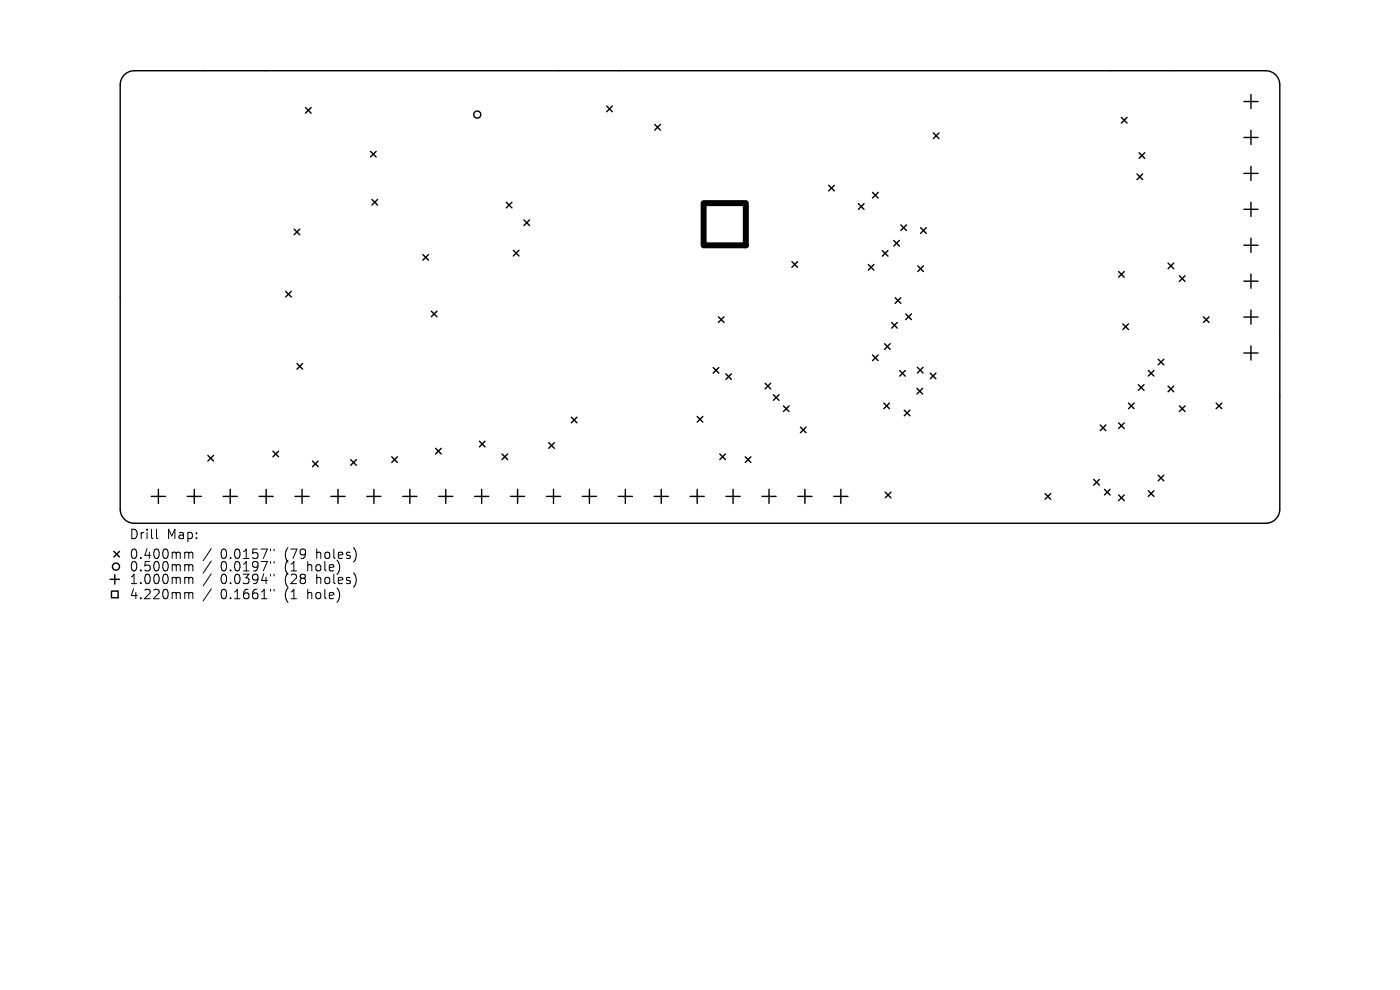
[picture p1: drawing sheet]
<svg xmlns="http://www.w3.org/2000/svg" width="297mm" height="210mm" viewBox="0 0 297 210" stroke-linecap="round" stroke-linejoin="round" font-family="sans-serif">
<defs><g id="words">
<g font-size="2.8">
<text x="27.4" y="114.7">Drill</text>
<text x="27.4" y="118.9">0.400mm</text>
<text x="35.4" y="114.7">Map:</text>
<text x="46.8" y="118.9">0.0157&quot;</text>
<text x="60.5" y="118.9">(79</text>
<text x="67.4" y="118.9">holes)</text>
<text x="27.4" y="121.5">0.500mm</text>
<text x="27.4" y="124.2">1.000mm</text>
<text x="46.8" y="121.5">0.0197&quot;</text>
<text x="46.8" y="124.2">0.0394&quot;</text>
<text x="60.5" y="121.5">(1</text>
<text x="60.5" y="124.2">(28</text>
<text x="65.5" y="121.5">hole)</text>
<text x="67.4" y="124.2">holes)</text>
<text x="27.4" y="127.4">4.220mm</text>
<text x="46.8" y="127.4">0.1661&quot;</text>
<text x="60.5" y="127.4">(1</text>
<text x="65.5" y="127.4">hole)</text>
</g>
</g></defs>
<g fill="none" stroke="#000" stroke-width=".3">
<path d="M26.4 15.9a3 3 0 0 1 2.1-.9h240a3 3 0 0 1 3 3v90a3 3 0 0 1-3 3h-240a3 3 0 0 1-3-3v-90a3 3 0 0 1 .9-2.1zM64.8 22.8l1.2 1.2M66 22.8l-1.2 1.2M78.6 32.1l1.2 1.2M79.8 32.1l-1.2 1.2M128.7 22.5l1.2 1.2M129.9 22.5l-1.2 1.2M138.9 26.4l1.2 1.2M140.1 26.4l-1.2 1.2M175.8 39.3l1.2 1.2M177 39.3l-1.2 1.2M198 28.2l1.2 1.2"/>
<path d="M199.2 28.2l-1.2 1.2M237.9 24.9l1.2 1.2M239.1 24.9l-1.2 1.2M241.2 36.9l1.2 1.2M241.7 32.4l1.2 1.2M242.4 36.9l-1.2 1.2M242.9 32.4l-1.2 1.2M263.9 21.5h3M263.9 29.2h3M263.9 36.8h3M265.4 20v3M265.4 27.7v3"/>
<path d="M265.4 35.3v3M62.4 48.6l1.2 1.2M63.6 48.6l-1.2 1.2M78.9 42.3l1.2 1.2M80.1 42.3l-1.2 1.2M89.7 54l1.2 1.2M90.9 54l-1.2 1.2M107.4 42.9l1.2 1.2M108.6 42.9l-1.2 1.2M108.9 53.1l1.2 1.2M110.1 53.1l-1.2 1.2M111.2 46.7l1.2 1.2"/>
<path d="M112.4 46.7l-1.2 1.2M168 55.5l1.2 1.2M169.2 55.5l-1.2 1.2M182.1 43.2l1.2 1.2M183.3 43.2l-1.2 1.2M184.2 56.1l1.2 1.2M185.1 40.8l1.2 1.2M185.4 56.1l-1.2 1.2M186.3 40.8l-1.2 1.2M187.2 53.1l1.2 1.2M188.4 53.1l-1.2 1.2M189.6 51l1.2 1.2"/>
<path d="M190.8 51l-1.2 1.2M191.1 47.7l1.2 1.2M192.3 47.7l-1.2 1.2M194.7 56.4l1.2 1.2M195.3 48.3l1.2 1.2M195.9 56.4l-1.2 1.2M196.5 48.3l-1.2 1.2M237.3 57.6l1.2 1.2M238.5 57.6l-1.2 1.2M247.8 55.8l1.2 1.2M249 55.8l-1.2 1.2M250.2 58.5l1.2 1.2"/>
<path d="M251.4 58.5l-1.2 1.2M263.9 44.4h3M263.9 52h3M263.9 59.6h3M265.4 42.9v3M265.4 50.5v3M265.4 58.1v3M60.6 61.8l1.2 1.2M61.8 61.8l-1.2 1.2M63 77.1l1.2 1.2M64.2 77.1l-1.2 1.2M91.5 66l1.2 1.2"/>
<path d="M92.7 66l-1.2 1.2M151.3 78l1.2 1.2M152.4 67.2l1.2 1.2M152.5 78l-1.2 1.2M153.6 67.2l-1.2 1.2M154 79.3l1.2 1.2M155.2 79.3l-1.2 1.2M185.1 75.3l1.2 1.2M186.3 75.3l-1.2 1.2M187.7 72.9l1.2 1.2M188.9 72.9l-1.2 1.2M189.2 68.4l1.2 1.2"/>
<path d="M189.9 63.2l1.2 1.2M190.4 68.4l-1.2 1.2M190.9 78.6l1.2 1.2M191.1 63.2l-1.2 1.2M192.1 78.6l-1.2 1.2M192.2 66.6l1.2 1.2M193.4 66.6l-1.2 1.2M194.6 77.9l1.2 1.2M195.8 77.9l-1.2 1.2M197.3 79.2l1.2 1.2M198.5 79.2l-1.2 1.2M238.2 68.7l1.2 1.2"/>
<path d="M239.4 68.7l-1.2 1.2M243.6 78.6l1.2 1.2M244.8 78.6l-1.2 1.2M245.7 76.2l1.2 1.2M246.9 76.2l-1.2 1.2M255.3 67.2l1.2 1.2M256.5 67.2l-1.2 1.2M263.9 67.3h3M263.9 74.9h3M265.4 65.8v3M265.4 73.4v3M44.1 96.6l1.2 1.2"/>
<path d="M45.3 96.6l-1.2 1.2M57.9 95.7l1.2 1.2M59.1 95.7l-1.2 1.2M66.3 97.8l1.2 1.2M67.5 97.8l-1.2 1.2M74.4 97.5l1.2 1.2M75.6 97.5l-1.2 1.2M83.1 96.9l1.2 1.2M84.3 96.9l-1.2 1.2M92.4 95.1l1.2 1.2M93.6 95.1l-1.2 1.2M101.7 93.6l1.2 1.2"/>
<path d="M102.9 93.6l-1.2 1.2M106.5 96.3l1.2 1.2M107.7 96.3l-1.2 1.2M116.4 93.9l1.2 1.2M117.6 93.9l-1.2 1.2M121.2 88.5l1.2 1.2M122.4 88.5l-1.2 1.2M147.9 88.3l1.2 1.2M149.1 88.3l-1.2 1.2M152.7 96.3l1.2 1.2M153.9 96.3l-1.2 1.2M158.1 96.9l1.2 1.2"/>
<path d="M159.3 96.9l-1.2 1.2M162.3 81.3l1.2 1.2M163.5 81.3l-1.2 1.2M164.1 83.7l1.2 1.2M165.3 83.7l-1.2 1.2M166.2 86.1l1.2 1.2M167.4 86.1l-1.2 1.2M169.8 90.6l1.2 1.2M171 90.6l-1.2 1.2M187.5 85.5l1.2 1.2M188.7 85.5l-1.2 1.2M191.8 87l1.2 1.2"/>
<path d="M193 87l-1.2 1.2M194.5 82.4l1.2 1.2M195.7 82.4l-1.2 1.2M233.4 90.2l1.2 1.2M234.6 90.2l-1.2 1.2M237.3 89.7l1.2 1.2M238.5 89.7l-1.2 1.2M239.4 85.5l1.2 1.2M240.6 85.5l-1.2 1.2M241.5 81.6l1.2 1.2M242.7 81.6l-1.2 1.2M247.8 81.9l1.2 1.2"/>
<path d="M249 81.9l-1.2 1.2M250.2 86.1l1.2 1.2M251.4 86.1l-1.2 1.2M258 85.5l1.2 1.2M259.2 85.5l-1.2 1.2M24.2 117l1.2 1.2M25.4 117l-1.2 1.2M32.1 105.3h3M33.6 103.8v3M39.7 105.3h3M41.2 103.8v3M47.3 105.3h3"/>
<path d="M48.8 103.8v3M55 105.3h3M56.5 103.8v3M62.6 105.3h3M64.1 103.8v3M70.2 105.3h3M71.7 103.8v3M77.8 105.3h3M79.3 103.8v3M85.4 105.3h3M86.9 103.8v3M93.1 105.3h3"/>
<path d="M94.6 103.8v3M100.7 105.3h3M102.2 103.8v3M108.3 105.3h3M109.8 103.8v3M115.9 105.3h3M117.4 103.8v3M123.5 105.3h3M125 103.8v3M131.2 105.3h3M132.7 103.8v3M138.8 105.3h3"/>
<path d="M140.3 103.8v3M146.4 105.3h3M147.9 103.8v3M154 105.3h3M155.5 103.8v3M161.6 105.3h3M163.1 103.8v3M169.3 105.3h3M170.8 103.8v3M176.9 105.3h3M178.4 103.8v3M187.8 104.4l1.2 1.2"/>
<path d="M189 104.4l-1.2 1.2M221.7 104.7l1.2 1.2M222.9 104.7l-1.2 1.2M232 101.7l1.2 1.2M233.2 101.7l-1.2 1.2M234.3 103.8l1.2 1.2M235.5 103.8l-1.2 1.2M237.3 105l1.2 1.2M238.5 105l-1.2 1.2M243.6 104.1l1.2 1.2M244.8 104.1l-1.2 1.2M245.7 100.8l1.2 1.2"/>
<path d="M246.9 100.8l-1.2 1.2M23.4 122.9h2M23.6 125.4h1.5v1.4h-1.5zM24.4 121.9v2"/>
<circle cx="101.3" cy="24.3" r=".75"/>
<circle cx="24.6" cy="120.2" r=".75"/>
</g>
<path d="M149.3 43.1h8.9v8.9h-8.9z" fill="none" stroke="#000" stroke-width="1.3"/>
<g fill="none" stroke="#000" stroke-width=".21">
<path d="M33.2 112.3v1.7l.3 .3M39.5 117.1l.5 .1 .1 .2M39.5 119.8l.5 .1 .1 .2M40.1 117.4l.2-.3 .5 .1 .1 1.3M40.1 117.4v1.1M44.8 116.4l-1.7 2.5M44.8 119l-1.7 2.6M57.4 116.5v.3M57.4 119.1v.4M58.1 116.5v.3M58.1 119.1v.4M39.5 122.5l.5 .1 .1 .2"/>
<path d="M39.5 125.7h.3l.3 .3M40.1 120.1v1M40.1 122.8v1M40.1 126v1M40.1 120.1l.2-.3 .5 .1 .1 1.2M40.1 122.8l.2-.3 .5 .1 .1 1.2M40.1 126l.2-.3 .5 .1 .1 1.2M44.8 121.7l-1.7 2.6M44.8 124.9l-1.7 2.6M57.4 121.8v.4M57.4 125v.4M58.1 121.8v.4"/>
<path d="M58.1 125v.4"/>
</g>
<use href="#words"/>
</svg>
